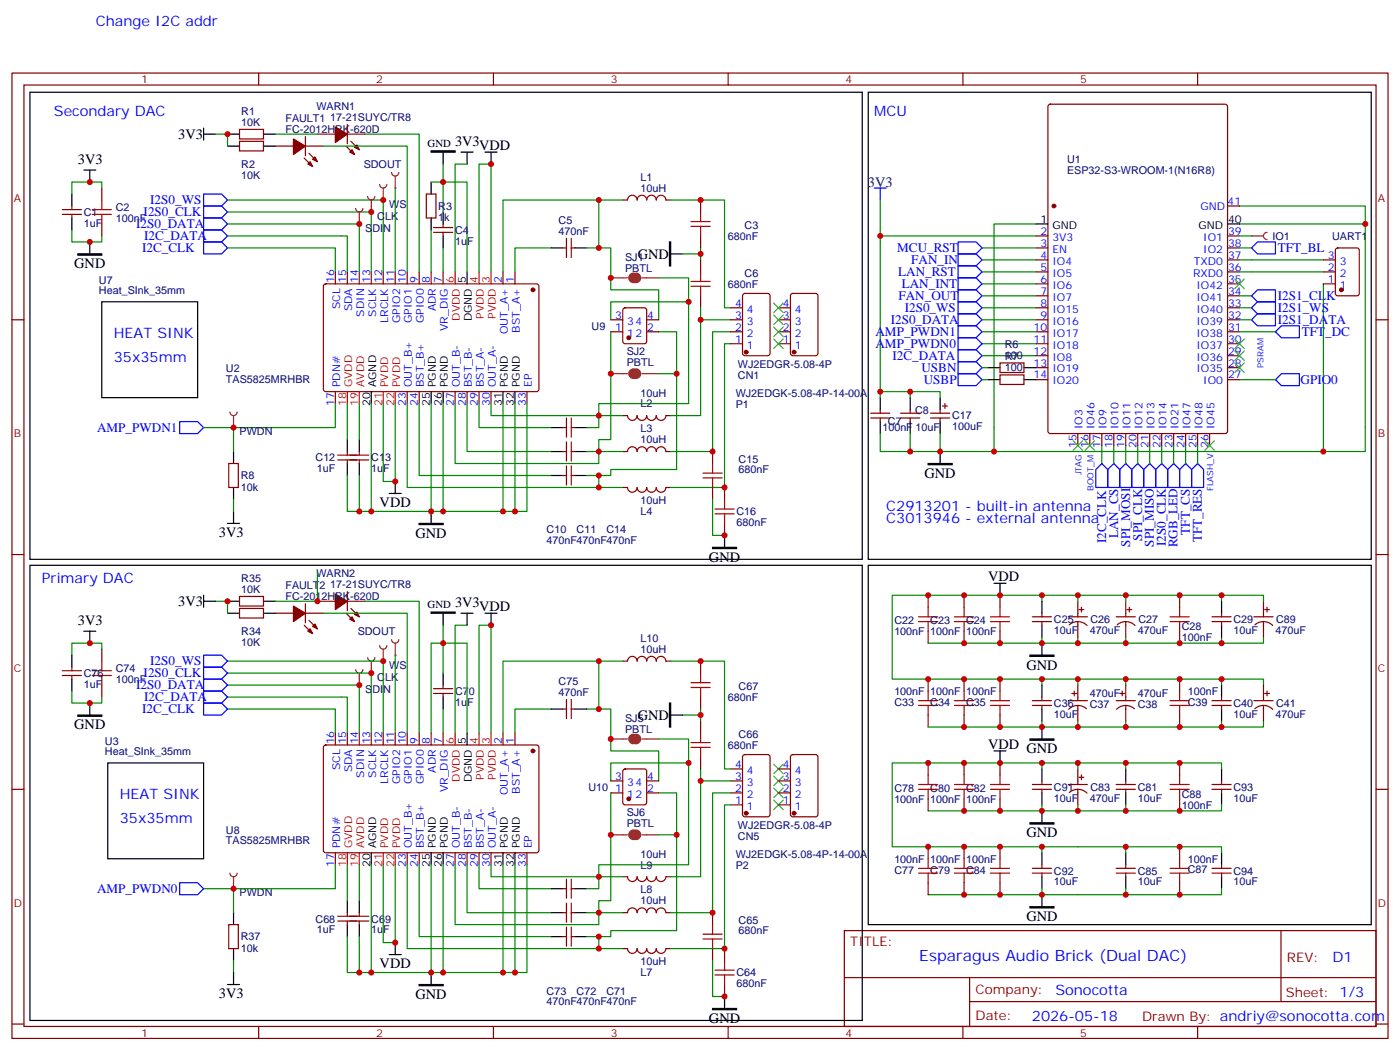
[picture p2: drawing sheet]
<svg xmlns="http://www.w3.org/2000/svg" width="412mm" height="310mm" viewBox="0 0 412 310" stroke-linecap="round" stroke-linejoin="round" font-family="sans-serif">
<defs><g id="words">
<text font-size="4.6" fill="#00f" x="270.8" y="283.1">Esparagus Audio Brick (Dual DAC)</text>
<g font-size="4.2" fill="#00f">
<text x="28.2" y="7.8">Change I2C addr</text>
<text x="15.9" y="34.2">Secondary DAC</text>
<text x="257.5" y="34.2">MCU</text>
<text x="33.5" y="99.5">HEAT SINK</text>
<text x="33.5" y="106.5">35x35mm</text>
<text x="261.1" y="150.6">C2913201 - built-in antenna</text>
<text x="261.1" y="154.2">C3013946 - external antenna</text>
<text x="12.3" y="171.8">Primary DAC</text>
<text x="35.3" y="235.3">HEAT SINK</text>
<text x="35.3" y="242.4">35x35mm</text>
<text x="392.5" y="283.4">D1</text>
<text x="310.9" y="292.9">Sonocotta</text>
<text x="304" y="300.7">2026-05-18</text>
</g>
<g font-size="4.2">
<text x="52.5" y="40.9">3V3</text>
<text x="134.1" y="43">3V3</text>
<text x="141.1" y="44.1">VDD</text>
<text x="22.9" y="48.3">3V3</text>
<text x="187.9" y="76.2">GND</text>
<text x="21.9" y="79">GND</text>
<text x="272.3" y="140.8">GND</text>
<text x="111.8" y="149.3">VDD</text>
<text x="64.5" y="158.1">3V3</text>
<text x="122.4" y="158.4">GND</text>
<text x="208.8" y="165.5">GND</text>
<text x="291" y="171.1">VDD</text>
<text x="52.5" y="178.5">3V3</text>
<text x="134.1" y="178.9">3V3</text>
<text x="141.1" y="179.9">VDD</text>
<text x="22.9" y="184.2">3V3</text>
<text x="302.3" y="197.2">GND</text>
<text x="21.9" y="214.8">GND</text>
<text x="187.9" y="212">GND</text>
<text x="291" y="220.5">VDD</text>
<text x="302.3" y="221.9">GND</text>
<text x="302.3" y="246.6">GND</text>
<text x="302.3" y="271.3">GND</text>
<text x="111.8" y="285.1">VDD</text>
<text x="64.5" y="293.9">3V3</text>
<text x="122.4" y="294.2">GND</text>
<text x="208.8" y="301.3">GND</text>
</g>
<text font-size="4.2" fill="#000080" x="255.7" y="55.1">3V3</text>
<g font-size="3.9" fill="#00f">
<text x="42.3" y="63.7">I2S0_CLK</text>
<text x="44.2" y="60.2">I2S0_WS</text>
<text x="40.1" y="67.2">I2S0_DATA</text>
<text x="42.5" y="70.7">I2C_DATA</text>
<text x="41.8" y="74.3">I2C_CLK</text>
<text x="264.3" y="74.3">MCU_RST</text>
<text x="268.4" y="77.8">FAN_IN</text>
<text x="376.4" y="74.3">TFT_BL</text>
<text x="264.6" y="81.3">LAN_RST</text>
<text x="264.7" y="88.4">FAN_OUT</text>
<text x="265.6" y="84.9">LAN_INT</text>
<text x="376.4" y="88.4">I2S1_CLK</text>
<text x="262.4" y="95.4">I2S0_DATA</text>
<text x="266.5" y="91.9">I2S0_WS</text>
<text x="376.4" y="95.4">I2S1_DATA</text>
<text x="376.4" y="91.9">I2S1_WS</text>
<text x="257.9" y="99">AMP_PWDN1</text>
<text x="383.5" y="99">TFT_DC</text>
<text x="257.9" y="102.5">AMP_PWDN0</text>
<text x="262.9" y="106">I2C_DATA</text>
<text x="271.4" y="109.7">USBN</text>
<text x="272.1" y="113.2">USBP</text>
<text x="383.1" y="113.1">GPIO0</text>
<text x="28.6" y="127.2">AMP_PWDN1</text>
<text x="325.8" y="159.9" transform="rotate(-90 325.8 159.9)">I2C_CLK</text>
<text x="329.4" y="158.5" transform="rotate(-90 329.4 158.5)">LAN_CS</text>
<text x="332.9" y="161" transform="rotate(-90 332.9 161)">SPI_MOSI</text>
<text x="336.4" y="159.2" transform="rotate(-90 336.4 159.2)">SPI_CLK</text>
<text x="339.9" y="161" transform="rotate(-90 339.9 161)">SPI_MISO</text>
<text x="343.5" y="160.8" transform="rotate(-90 343.5 160.8)">I2S0_CLK</text>
<text x="346.9" y="161.2" transform="rotate(-90 346.9 161.2)">RGB_LED</text>
<text x="350.5" y="157.5" transform="rotate(-90 350.5 157.5)">TFT_CS</text>
<text x="354" y="159.8" transform="rotate(-90 354 159.8)">TFT_RES</text>
<text x="44.2" y="196">I2S0_WS</text>
<text x="40.1" y="203.1">I2S0_DATA</text>
<text x="42.3" y="199.5">I2S0_CLK</text>
<text x="42.5" y="206.5">I2C_DATA</text>
<text x="41.8" y="210.1">I2C_CLK</text>
<text x="28.6" y="263">AMP_PWDN0</text>
</g>
<g font-size="3.9" fill="#800">
<text x="250.5" y="278.7">TITLE:</text>
<text x="379.1" y="283.4">REV:</text>
<text x="287.4" y="292.9">Company:</text>
<text x="378.7" y="293.5">Sheet: 1/3</text>
<text x="287.4" y="300.6">Date:</text>
<text x="336.4" y="300.7">Drawn By: andriy@sonocotta.com</text>
</g>
<g font-size="3.2" fill="#800">
<text x="41.6" y="24.5">1</text>
<text x="110.8" y="24.5">2</text>
<text x="179.9" y="24.5">3</text>
<text x="249.1" y="24.5">4</text>
<text x="318.2" y="24.5">5</text>
<text x="4.1" y="59.6">A</text>
<text x="405.9" y="59.6">A</text>
<text x="4.1" y="128.8">B</text>
<text x="405.9" y="128.8">B</text>
<text x="4.1" y="197.9">C</text>
<text x="405.9" y="197.9">C</text>
<text x="4.1" y="267.1">D</text>
<text x="405.9" y="267.1">D</text>
<text x="41.6" y="305.3">1</text>
<text x="110.8" y="305.3">2</text>
<text x="179.9" y="305.3">3</text>
<text x="249.1" y="305.3">4</text>
<text x="318.2" y="305.3">5</text>
</g>
<g font-size="3.2" fill="#000080">
<text x="71.1" y="33.9">R1</text>
<text x="84.1" y="36">FAULT1</text>
<text x="93.2" y="32.5">WARN1</text>
<text x="97.3" y="35.6">17-21SUYC/TR8</text>
<text x="71.1" y="37">10K</text>
<text x="84.1" y="39.2">FC-2012HRK-620D</text>
<text x="71.1" y="52.6">10K</text>
<text x="71.1" y="49.4">R2</text>
<text x="107.1" y="49.4">SDOUT</text>
<text x="188.7" y="53.3">L1</text>
<text x="314.3" y="51.3">ESP32-S3-WROOM-1(N16R8)</text>
<text x="314.3" y="48">U1</text>
<text x="188.7" y="56.4">10uH</text>
<text x="24.7" y="63.6">C1</text>
<text x="34.1" y="65.3">100nF</text>
<text x="34.1" y="62.1">C2</text>
<text x="111.1" y="64.7">CLK</text>
<text x="114.7" y="61.1">WS</text>
<text x="129.1" y="65">1k</text>
<text x="129.1" y="61.8">R3</text>
<text x="164.5" y="65.9">C5</text>
<text x="24.7" y="66.8">1uF</text>
<text x="107.6" y="68.2">SDIN</text>
<text x="134.1" y="68.9">C4</text>
<text x="164.5" y="69.1">470nF</text>
<text x="214.4" y="70.6">680nF</text>
<text x="219.3" y="67.4">C3</text>
<text x="374.8" y="70.7">IO1</text>
<text x="392.4" y="70.6">UART1</text>
<text x="134.1" y="72.1">1uF</text>
<text x="184.1" y="77">SJ1</text>
<text x="29.2" y="83.6">U7</text>
<text x="184.1" y="80.1">PBTL</text>
<text x="219.3" y="81.5">C6</text>
<text x="29.2" y="86.5">Heat_SInk_35mm</text>
<text x="214.4" y="84.7">680nF</text>
<text x="174.3" y="97.1">U9</text>
<text x="184.6" y="107.7">PBTL</text>
<text x="184.6" y="104.6">SJ2</text>
<text x="296" y="105.8">100</text>
<text x="296" y="102.6">R6</text>
<text x="296" y="106.1">R7</text>
<text x="66.6" y="112.9">TAS5825MRHBR</text>
<text x="66.6" y="109.7">U2</text>
<text x="217.4" y="108.4">WJ2EDGR-5.08-4P</text>
<text x="217.4" y="111.6">CN1</text>
<text x="296" y="109.4">100</text>
<text x="188.7" y="116.8">10uH</text>
<text x="216.7" y="116.9">WJ2EDGK-5.08-4P-14-00A</text>
<text x="188.7" y="120">L2</text>
<text x="216.7" y="120">P1</text>
<text x="261.6" y="125.3">C7</text>
<text x="269.5" y="121.8">C8</text>
<text x="280.5" y="123.5">C17</text>
<text x="70.6" y="128.2">PWDN</text>
<text x="188.7" y="130.5">10uH</text>
<text x="188.7" y="127.3">L3</text>
<text x="259.9" y="127.1">100nF</text>
<text x="269.6" y="127.1">10uF</text>
<text x="280.5" y="126.7">100uF</text>
<text x="93" y="135.9">C12</text>
<text x="109.4" y="135.9">C13</text>
<text x="217.6" y="136.2">C15</text>
<text x="70.9" y="141.2">R8</text>
<text x="93.3" y="139.1">1uF</text>
<text x="109.4" y="139.1">1uF</text>
<text x="217.6" y="139.4">680nF</text>
<text x="70.9" y="144.5">10k</text>
<text x="188.7" y="148.5">10uH</text>
<text x="188.7" y="151.7">L4</text>
<text x="217" y="155">680nF</text>
<text x="217" y="151.8">C16</text>
<text x="161" y="160.3">470nF470nF470nF</text>
<text x="161" y="157.1">C10</text>
<text x="169.8" y="157.1">C11</text>
<text x="178.7" y="157.1">C14</text>
<text x="71.1" y="171.5">R35</text>
<text x="84.1" y="173.6">FAULT2</text>
<text x="93.2" y="170">WARN2</text>
<text x="97.3" y="173.2">17-21SUYC/TR8</text>
<text x="71.1" y="174.6">10K</text>
<text x="84.1" y="176.7">FC-2012HRK-620D</text>
<text x="263.4" y="183.9">C22</text>
<text x="274" y="183.9">C23</text>
<text x="284.6" y="183.9">C24</text>
<text x="310.4" y="183.5">C25</text>
<text x="321.2" y="183.5">C26</text>
<text x="335.3" y="183.5">C27</text>
<text x="348.1" y="185.7">C28</text>
<text x="363.4" y="183.5">C29</text>
<text x="375.9" y="183.5">C89</text>
<text x="71.1" y="190.2">10K</text>
<text x="71.1" y="187">R34</text>
<text x="105.4" y="187">SDOUT</text>
<text x="188.7" y="189.1">L10</text>
<text x="263.4" y="187.1">100nF</text>
<text x="274" y="187.1">100nF</text>
<text x="284.6" y="187.1">100nF</text>
<text x="310.4" y="186.7">10uF</text>
<text x="321" y="186.7">470uF</text>
<text x="335.1" y="186.7">470uF</text>
<text x="348.1" y="188.9">100nF</text>
<text x="363.4" y="186.7">10uF</text>
<text x="375.7" y="186.7">470uF</text>
<text x="34.1" y="198">C74</text>
<text x="114.7" y="197">WS</text>
<text x="188.7" y="192.3">10uH</text>
<text x="24.7" y="202.6">1uF</text>
<text x="24.7" y="199.4">C76</text>
<text x="34.1" y="201.2">100nF</text>
<text x="111.1" y="200.5">CLK</text>
<text x="164.5" y="201.8">C75</text>
<text x="217.6" y="203.3">C67</text>
<text x="107.6" y="204">SDIN</text>
<text x="134.1" y="207.9">1uF</text>
<text x="134.1" y="204.7">C70</text>
<text x="164.5" y="205">470nF</text>
<text x="214.4" y="206.4">680nF</text>
<text x="263.4" y="204.8">100nF</text>
<text x="263.4" y="208">C33</text>
<text x="274" y="204.8">100nF</text>
<text x="274" y="208">C34</text>
<text x="284.6" y="204.8">100nF</text>
<text x="284.6" y="208">C35</text>
<text x="310.4" y="208.2">C36</text>
<text x="321" y="205.2">470uF</text>
<text x="321" y="208.4">C37</text>
<text x="335.1" y="205.2">470uF</text>
<text x="335.1" y="208.4">C38</text>
<text x="349.9" y="204.7">100nF</text>
<text x="349.9" y="207.9">C39</text>
<text x="363.4" y="208.2">C40</text>
<text x="375.9" y="208.2">C41</text>
<text x="184.1" y="215.9">PBTL</text>
<text x="184.1" y="212.8">SJ5</text>
<text x="310.4" y="211.4">10uF</text>
<text x="363.4" y="211.4">10uF</text>
<text x="375.7" y="211.4">470uF</text>
<text x="30.9" y="219.4">U3</text>
<text x="214.4" y="220.5">680nF</text>
<text x="217.6" y="217.4">C66</text>
<text x="30.9" y="222.3">Heat_SInk_35mm</text>
<text x="173.4" y="232.9">U10</text>
<text x="263.4" y="233.3">C78</text>
<text x="274" y="233.3">C80</text>
<text x="284.6" y="233.3">C82</text>
<text x="310.4" y="232.9">C91</text>
<text x="321.2" y="232.9">C83</text>
<text x="335.1" y="232.9">C81</text>
<text x="363.4" y="232.9">C93</text>
<text x="263.4" y="236.5">100nF</text>
<text x="274" y="236.5">100nF</text>
<text x="284.6" y="236.5">100nF</text>
<text x="310.4" y="236.1">10uF</text>
<text x="321" y="236.1">470uF</text>
<text x="335.1" y="236.1">10uF</text>
<text x="348.1" y="238.2">100nF</text>
<text x="348.1" y="235">C88</text>
<text x="363.4" y="236.1">10uF</text>
<text x="66.6" y="245.5">U8</text>
<text x="184.6" y="243.5">PBTL</text>
<text x="184.6" y="240.4">SJ6</text>
<text x="217.4" y="244.2">WJ2EDGR-5.08-4P</text>
<text x="66.6" y="248.7">TAS5825MRHBR</text>
<text x="217.4" y="247.4">CN5</text>
<text x="188.7" y="252.6">10uH</text>
<text x="188.7" y="255.8">L9</text>
<text x="216.7" y="252.7">WJ2EDGK-5.08-4P-14-00A</text>
<text x="216.7" y="255.9">P2</text>
<text x="263.4" y="254.2">100nF</text>
<text x="263.4" y="257.4">C77</text>
<text x="274" y="254.2">100nF</text>
<text x="274" y="257.4">C79</text>
<text x="284.6" y="254.2">100nF</text>
<text x="284.6" y="257.4">C84</text>
<text x="310.4" y="257.6">C92</text>
<text x="335.1" y="257.6">C85</text>
<text x="349.9" y="254.1">100nF</text>
<text x="349.9" y="257.3">C87</text>
<text x="363.4" y="257.6">C94</text>
<text x="70.6" y="264">PWDN</text>
<text x="188.7" y="263.2">L8</text>
<text x="310.4" y="260.8">10uF</text>
<text x="335.1" y="260.8">10uF</text>
<text x="363.4" y="260.8">10uF</text>
<text x="188.7" y="266.3">10uH</text>
<text x="93" y="271.7">C68</text>
<text x="93.3" y="274.9">1uF</text>
<text x="109.4" y="274.9">1uF</text>
<text x="109.4" y="271.7">C69</text>
<text x="217.6" y="275.2">680nF</text>
<text x="217.6" y="272">C65</text>
<text x="70.9" y="280.3">10k</text>
<text x="70.9" y="277">R37</text>
<text x="188.7" y="284.3">10uH</text>
<text x="188.7" y="287.5">L7</text>
<text x="217" y="287.6">C64</text>
<text x="161" y="292.9">C73</text>
<text x="169.8" y="292.9">C72</text>
<text x="178.7" y="292.9">C71</text>
<text x="217" y="290.8">680nF</text>
<text x="161" y="296.1">470nF470nF470nF</text>
</g>
<g font-size="3.2">
<text x="125.9" y="43.3">GND</text>
<text x="306.5" y="65.6">1</text>
<text x="361.8" y="65.6">40</text>
<text x="310" y="67.4">GND</text>
<text x="353" y="67.4">GND</text>
<text x="137.2" y="83.4" transform="rotate(-90 137.2 83.4)">5</text>
<text x="139" y="94.6" transform="rotate(-90 139 94.6)">DGND</text>
<text x="109" y="119.6" transform="rotate(-90 109 119.6)">20</text>
<text x="110.8" y="114.1" transform="rotate(-90 110.8 114.1)">AGND</text>
<text x="126.6" y="119.6" transform="rotate(-90 126.6 119.6)">25</text>
<text x="128.4" y="114.1" transform="rotate(-90 128.4 114.1)">PGND</text>
<text x="130.2" y="119.6" transform="rotate(-90 130.2 119.6)">26</text>
<text x="131.9" y="114.1" transform="rotate(-90 131.9 114.1)">PGND</text>
<text x="147.8" y="119.6" transform="rotate(-90 147.8 119.6)">31</text>
<text x="149.6" y="114.1" transform="rotate(-90 149.6 114.1)">PGND</text>
<text x="151.3" y="119.6" transform="rotate(-90 151.3 119.6)">32</text>
<text x="153.1" y="114.1" transform="rotate(-90 153.1 114.1)">PGND</text>
<text x="125.9" y="179.1">GND</text>
<text x="137.2" y="219.3" transform="rotate(-90 137.2 219.3)">5</text>
<text x="139" y="230.5" transform="rotate(-90 139 230.5)">DGND</text>
<text x="110.8" y="249.9" transform="rotate(-90 110.8 249.9)">AGND</text>
<text x="128.4" y="249.9" transform="rotate(-90 128.4 249.9)">PGND</text>
<text x="131.9" y="249.9" transform="rotate(-90 131.9 249.9)">PGND</text>
<text x="149.6" y="249.9" transform="rotate(-90 149.6 249.9)">PGND</text>
<text x="153.1" y="249.9" transform="rotate(-90 153.1 249.9)">PGND</text>
<text x="109" y="255.4" transform="rotate(-90 109 255.4)">20</text>
<text x="126.6" y="255.4" transform="rotate(-90 126.6 255.4)">25</text>
<text x="130.2" y="255.4" transform="rotate(-90 130.2 255.4)">26</text>
<text x="147.8" y="255.4" transform="rotate(-90 147.8 255.4)">31</text>
<text x="151.3" y="255.4" transform="rotate(-90 151.3 255.4)">32</text>
</g>
<g font-size="3.2" fill="#00f">
<text x="353.6" y="61.7">GND</text>
<text x="361.6" y="60.3">41</text>
<text x="306.5" y="69.1">2</text>
<text x="310" y="70.9">3V3</text>
<text x="354.4" y="70.9">IO1</text>
<text x="361.8" y="69.1">39</text>
<text x="306.5" y="72.7">3</text>
<text x="306.5" y="76.2">4</text>
<text x="310" y="74.4">EN</text>
<text x="310" y="78">IO4</text>
<text x="351.7" y="78">TXD0</text>
<text x="354.4" y="74.4">IO2</text>
<text x="361.8" y="76.2">37</text>
<text x="361.8" y="72.7">38</text>
<text x="391.2" y="76.2">3</text>
<text x="394.7" y="78">3</text>
<text x="98.4" y="83.4" transform="rotate(-90 98.4 83.4)">16</text>
<text x="102" y="83.4" transform="rotate(-90 102 83.4)">15</text>
<text x="105.5" y="83.4" transform="rotate(-90 105.5 83.4)">14</text>
<text x="109" y="83.4" transform="rotate(-90 109 83.4)">13</text>
<text x="112.5" y="83.4" transform="rotate(-90 112.5 83.4)">12</text>
<text x="116.1" y="83.4" transform="rotate(-90 116.1 83.4)">11</text>
<text x="119.6" y="83.4" transform="rotate(-90 119.6 83.4)">10</text>
<text x="123.1" y="83.4" transform="rotate(-90 123.1 83.4)">9</text>
<text x="126.6" y="83.4" transform="rotate(-90 126.6 83.4)">8</text>
<text x="130.2" y="83.4" transform="rotate(-90 130.2 83.4)">7</text>
<text x="147.8" y="83.4" transform="rotate(-90 147.8 83.4)">2</text>
<text x="151.3" y="83.4" transform="rotate(-90 151.3 83.4)">1</text>
<text x="306.5" y="79.7">5</text>
<text x="306.5" y="83.3">6</text>
<text x="310" y="81.5">IO5</text>
<text x="351.4" y="81.5">RXD0</text>
<text x="361.8" y="83.3">35</text>
<text x="361.8" y="79.7">36</text>
<text x="391.2" y="83.3">1</text>
<text x="391.2" y="79.7">2</text>
<text x="394.7" y="81.5">2</text>
<text x="306.5" y="86.8">7</text>
<text x="310" y="85">IO6</text>
<text x="310" y="88.5">IO7</text>
<text x="352.4" y="88.5">IO41</text>
<text x="352.4" y="85">IO42</text>
<text x="361.8" y="86.8">34</text>
<text x="394.7" y="85">1</text>
<text x="100.2" y="91.1" transform="rotate(-90 100.2 91.1)">SCL</text>
<text x="103.7" y="91.7" transform="rotate(-90 103.7 91.7)">SDA</text>
<text x="107.2" y="93.2" transform="rotate(-90 107.2 93.2)">SDIN</text>
<text x="110.8" y="93.3" transform="rotate(-90 110.8 93.3)">SCLK</text>
<text x="114.3" y="95.1" transform="rotate(-90 114.3 95.1)">LRCLK</text>
<text x="117.8" y="95.1" transform="rotate(-90 117.8 95.1)">GPIO2</text>
<text x="121.4" y="95.1" transform="rotate(-90 121.4 95.1)">GPIO1</text>
<text x="124.9" y="95.1" transform="rotate(-90 124.9 95.1)">GPIO0</text>
<text x="128.4" y="91.7" transform="rotate(-90 128.4 91.7)">ADR</text>
<text x="181.3" y="93.8">3</text>
<text x="184.7" y="95.6">34</text>
<text x="190.7" y="93.8">4</text>
<text x="216.5" y="93.8">3</text>
<text x="216.5" y="90.3">4</text>
<text x="220" y="95.6">3</text>
<text x="220" y="92.1">4</text>
<text x="230.6" y="93.8">3</text>
<text x="230.6" y="90.3">4</text>
<text x="234.1" y="95.6">3</text>
<text x="234.1" y="92.1">4</text>
<text x="306.5" y="90.3">8</text>
<text x="306.5" y="93.8">9</text>
<text x="310" y="92.1">IO15</text>
<text x="310" y="95.6">IO16</text>
<text x="352.4" y="95.6">IO39</text>
<text x="352.4" y="92.1">IO40</text>
<text x="361.8" y="93.8">32</text>
<text x="361.8" y="90.3">33</text>
<text x="131.9" y="97.5" transform="rotate(-90 131.9 97.5)">VR_DIG</text>
<text x="149.6" y="98.5" transform="rotate(-90 149.6 98.5)">OUT_A+</text>
<text x="153.1" y="98" transform="rotate(-90 153.1 98)">BST_A+</text>
<text x="181.3" y="97.4">1</text>
<text x="184.7" y="99.1">12</text>
<text x="190.7" y="97.4">2</text>
<text x="216.5" y="100.9">1</text>
<text x="216.5" y="97.4">2</text>
<text x="220" y="99.1">2</text>
<text x="230.6" y="100.9">1</text>
<text x="230.6" y="97.4">2</text>
<text x="234.1" y="99.1">2</text>
<text x="304.5" y="97.4">10</text>
<text x="304.5" y="100.9">11</text>
<text x="310" y="99.1">IO17</text>
<text x="352.4" y="99.1">IO38</text>
<text x="361.8" y="100.9">30</text>
<text x="361.8" y="97.4">31</text>
<text x="220" y="102.7">1</text>
<text x="234.1" y="102.7">1</text>
<text x="304.5" y="104.4">12</text>
<text x="304.5" y="108">13</text>
<text x="310" y="102.7">IO18</text>
<text x="310" y="106.2">IO8</text>
<text x="352.4" y="106.2">IO36</text>
<text x="352.4" y="102.7">IO37</text>
<text x="361.8" y="108">28</text>
<text x="361.8" y="104.4">29</text>
<text x="304.5" y="111.5">14</text>
<text x="310" y="109.7">IO19</text>
<text x="310" y="113.2">IO20</text>
<text x="352.4" y="109.7">IO35</text>
<text x="354.4" y="113.2">IO0</text>
<text x="361.8" y="111.5">27</text>
<text x="98.4" y="119.6" transform="rotate(-90 98.4 119.6)">17</text>
<text x="100.2" y="114.1" transform="rotate(-90 100.2 114.1)">PDN#</text>
<text x="119.6" y="119.6" transform="rotate(-90 119.6 119.6)">23</text>
<text x="121.4" y="114.1" transform="rotate(-90 121.4 114.1)">OUT_B+</text>
<text x="123.1" y="119.6" transform="rotate(-90 123.1 119.6)">24</text>
<text x="124.9" y="114.1" transform="rotate(-90 124.9 114.1)">BST_B+</text>
<text x="133.7" y="119.6" transform="rotate(-90 133.7 119.6)">27</text>
<text x="135.5" y="114.1" transform="rotate(-90 135.5 114.1)">OUT_B-</text>
<text x="137.2" y="119.6" transform="rotate(-90 137.2 119.6)">28</text>
<text x="139" y="114.1" transform="rotate(-90 139 114.1)">BST_B-</text>
<text x="140.8" y="119.6" transform="rotate(-90 140.8 119.6)">29</text>
<text x="142.5" y="114.1" transform="rotate(-90 142.5 114.1)">BST_A-</text>
<text x="144.3" y="119.6" transform="rotate(-90 144.3 119.6)">30</text>
<text x="146" y="114.1" transform="rotate(-90 146 114.1)">OUT_A-</text>
<text x="154.9" y="119.6" transform="rotate(-90 154.9 119.6)">33</text>
<text x="156.6" y="114.1" transform="rotate(-90 156.6 114.1)">EP</text>
<text x="317.1" y="131.9" transform="rotate(-90 317.1 131.9)">15</text>
<text x="318.9" y="126.4" transform="rotate(-90 318.9 126.4)">IO3</text>
<text x="320.7" y="131.9" transform="rotate(-90 320.7 131.9)">16</text>
<text x="322.4" y="126.4" transform="rotate(-90 322.4 126.4)">IO46</text>
<text x="324.2" y="131.9" transform="rotate(-90 324.2 131.9)">17</text>
<text x="326" y="126.4" transform="rotate(-90 326 126.4)">IO9</text>
<text x="327.7" y="131.9" transform="rotate(-90 327.7 131.9)">18</text>
<text x="329.5" y="126.4" transform="rotate(-90 329.5 126.4)">IO10</text>
<text x="331.3" y="131.9" transform="rotate(-90 331.3 131.9)">19</text>
<text x="333" y="126.4" transform="rotate(-90 333 126.4)">IO11</text>
<text x="334.8" y="131.9" transform="rotate(-90 334.8 131.9)">20</text>
<text x="336.5" y="126.4" transform="rotate(-90 336.5 126.4)">IO12</text>
<text x="338.3" y="131.9" transform="rotate(-90 338.3 131.9)">21</text>
<text x="340.1" y="126.4" transform="rotate(-90 340.1 126.4)">IO13</text>
<text x="341.8" y="131.9" transform="rotate(-90 341.8 131.9)">22</text>
<text x="343.6" y="126.4" transform="rotate(-90 343.6 126.4)">IO14</text>
<text x="345.4" y="131.9" transform="rotate(-90 345.4 131.9)">23</text>
<text x="347.1" y="126.4" transform="rotate(-90 347.1 126.4)">IO21</text>
<text x="348.9" y="131.9" transform="rotate(-90 348.9 131.9)">24</text>
<text x="350.7" y="126.4" transform="rotate(-90 350.7 126.4)">IO47</text>
<text x="352.4" y="131.9" transform="rotate(-90 352.4 131.9)">25</text>
<text x="354.2" y="126.4" transform="rotate(-90 354.2 126.4)">IO48</text>
<text x="356" y="131.9" transform="rotate(-90 356 131.9)">26</text>
<text x="357.7" y="126.4" transform="rotate(-90 357.7 126.4)">IO45</text>
<text x="98.4" y="219.3" transform="rotate(-90 98.4 219.3)">16</text>
<text x="102" y="219.3" transform="rotate(-90 102 219.3)">15</text>
<text x="105.5" y="219.3" transform="rotate(-90 105.5 219.3)">14</text>
<text x="109" y="219.3" transform="rotate(-90 109 219.3)">13</text>
<text x="112.5" y="219.3" transform="rotate(-90 112.5 219.3)">12</text>
<text x="116.1" y="219.3" transform="rotate(-90 116.1 219.3)">11</text>
<text x="119.6" y="219.3" transform="rotate(-90 119.6 219.3)">10</text>
<text x="123.1" y="219.3" transform="rotate(-90 123.1 219.3)">9</text>
<text x="126.6" y="219.3" transform="rotate(-90 126.6 219.3)">8</text>
<text x="130.2" y="219.3" transform="rotate(-90 130.2 219.3)">7</text>
<text x="147.8" y="219.3" transform="rotate(-90 147.8 219.3)">2</text>
<text x="151.3" y="219.3" transform="rotate(-90 151.3 219.3)">1</text>
<text x="100.2" y="226.9" transform="rotate(-90 100.2 226.9)">SCL</text>
<text x="103.7" y="227.5" transform="rotate(-90 103.7 227.5)">SDA</text>
<text x="128.4" y="227.6" transform="rotate(-90 128.4 227.6)">ADR</text>
<text x="216.5" y="226.1">4</text>
<text x="220" y="227.9">4</text>
<text x="230.6" y="226.1">4</text>
<text x="234.1" y="227.9">4</text>
<text x="107.2" y="229.1" transform="rotate(-90 107.2 229.1)">SDIN</text>
<text x="110.8" y="229.1" transform="rotate(-90 110.8 229.1)">SCLK</text>
<text x="114.3" y="230.9" transform="rotate(-90 114.3 230.9)">LRCLK</text>
<text x="117.8" y="231" transform="rotate(-90 117.8 231)">GPIO2</text>
<text x="121.4" y="231" transform="rotate(-90 121.4 231)">GPIO1</text>
<text x="124.9" y="231" transform="rotate(-90 124.9 231)">GPIO0</text>
<text x="131.9" y="233.4" transform="rotate(-90 131.9 233.4)">VR_DIG</text>
<text x="153.1" y="233.8" transform="rotate(-90 153.1 233.8)">BST_A+</text>
<text x="181.3" y="233.2">1</text>
<text x="181.3" y="229.7">3</text>
<text x="184.7" y="231.4">34</text>
<text x="190.7" y="229.7">4</text>
<text x="190.7" y="233.2">2</text>
<text x="216.5" y="233.2">2</text>
<text x="216.5" y="229.7">3</text>
<text x="220" y="231.4">3</text>
<text x="230.6" y="233.2">2</text>
<text x="230.6" y="229.7">3</text>
<text x="234.1" y="231.4">3</text>
<text x="149.6" y="234.3" transform="rotate(-90 149.6 234.3)">OUT_A+</text>
<text x="184.7" y="234.9">12</text>
<text x="216.5" y="236.7">1</text>
<text x="220" y="238.5">1</text>
<text x="220" y="234.9">2</text>
<text x="230.6" y="236.7">1</text>
<text x="234.1" y="238.5">1</text>
<text x="234.1" y="234.9">2</text>
<text x="100.2" y="249.9" transform="rotate(-90 100.2 249.9)">PDN#</text>
<text x="121.4" y="249.9" transform="rotate(-90 121.4 249.9)">OUT_B+</text>
<text x="124.9" y="249.9" transform="rotate(-90 124.9 249.9)">BST_B+</text>
<text x="135.5" y="249.9" transform="rotate(-90 135.5 249.9)">OUT_B-</text>
<text x="139" y="249.9" transform="rotate(-90 139 249.9)">BST_B-</text>
<text x="142.5" y="249.9" transform="rotate(-90 142.5 249.9)">BST_A-</text>
<text x="146" y="249.9" transform="rotate(-90 146 249.9)">OUT_A-</text>
<text x="156.6" y="249.9" transform="rotate(-90 156.6 249.9)">EP</text>
<text x="98.4" y="255.4" transform="rotate(-90 98.4 255.4)">17</text>
<text x="119.6" y="255.4" transform="rotate(-90 119.6 255.4)">23</text>
<text x="123.1" y="255.4" transform="rotate(-90 123.1 255.4)">24</text>
<text x="133.7" y="255.4" transform="rotate(-90 133.7 255.4)">27</text>
<text x="137.2" y="255.4" transform="rotate(-90 137.2 255.4)">28</text>
<text x="140.8" y="255.4" transform="rotate(-90 140.8 255.4)">29</text>
<text x="144.3" y="255.4" transform="rotate(-90 144.3 255.4)">30</text>
<text x="154.9" y="255.4" transform="rotate(-90 154.9 255.4)">33</text>
</g>
<g font-size="3.2" fill="#f00">
<text x="133.7" y="83.4" transform="rotate(-90 133.7 83.4)">6</text>
<text x="140.8" y="83.4" transform="rotate(-90 140.8 83.4)">4</text>
<text x="144.3" y="83.4" transform="rotate(-90 144.3 83.4)">3</text>
<text x="135.5" y="94.4" transform="rotate(-90 135.5 94.4)">DVDD</text>
<text x="142.5" y="93.9" transform="rotate(-90 142.5 93.9)">PVDD</text>
<text x="146" y="93.9" transform="rotate(-90 146 93.9)">PVDD</text>
<text x="102" y="119.6" transform="rotate(-90 102 119.6)">18</text>
<text x="103.7" y="114.1" transform="rotate(-90 103.7 114.1)">GVDD</text>
<text x="105.5" y="119.6" transform="rotate(-90 105.5 119.6)">19</text>
<text x="107.2" y="114.1" transform="rotate(-90 107.2 114.1)">AVDD</text>
<text x="112.5" y="119.6" transform="rotate(-90 112.5 119.6)">21</text>
<text x="114.3" y="114.1" transform="rotate(-90 114.3 114.1)">PVDD</text>
<text x="116.1" y="119.6" transform="rotate(-90 116.1 119.6)">22</text>
<text x="117.8" y="114.1" transform="rotate(-90 117.8 114.1)">PVDD</text>
<text x="133.7" y="219.3" transform="rotate(-90 133.7 219.3)">6</text>
<text x="140.8" y="219.3" transform="rotate(-90 140.8 219.3)">4</text>
<text x="144.3" y="219.3" transform="rotate(-90 144.3 219.3)">3</text>
<text x="135.5" y="230.2" transform="rotate(-90 135.5 230.2)">DVDD</text>
<text x="142.5" y="229.7" transform="rotate(-90 142.5 229.7)">PVDD</text>
<text x="146" y="229.7" transform="rotate(-90 146 229.7)">PVDD</text>
<text x="103.7" y="249.9" transform="rotate(-90 103.7 249.9)">GVDD</text>
<text x="107.2" y="249.9" transform="rotate(-90 107.2 249.9)">AVDD</text>
<text x="114.3" y="249.9" transform="rotate(-90 114.3 249.9)">PVDD</text>
<text x="117.8" y="249.9" transform="rotate(-90 117.8 249.9)">PVDD</text>
<text x="102" y="255.4" transform="rotate(-90 102 255.4)">18</text>
<text x="105.5" y="255.4" transform="rotate(-90 105.5 255.4)">19</text>
<text x="112.5" y="255.4" transform="rotate(-90 112.5 255.4)">21</text>
<text x="116.1" y="255.4" transform="rotate(-90 116.1 255.4)">22</text>
</g>
<g font-size="2.5" fill="#00f">
<text x="372.2" y="108.3" transform="rotate(-90 372.2 108.3)">PSRAM</text>
<text x="318.6" y="140.1" transform="rotate(-90 318.6 140.1)">JTAG</text>
<text x="322.1" y="144.6" transform="rotate(-90 322.1 144.6)">BOOT_M</text>
<text x="357.4" y="144.6" transform="rotate(-90 357.4 144.6)">FLASH_V</text>
</g>
</g></defs>
<g fill="none" stroke="#870000" stroke-width=".35">
<path d="M3.5 21.5h405.4v284.4h-405.4zM7.1 25h398.2v277.3h-398.2zM76.2 21.5v3.5M145.3 21.5v3.5M214.5 21.5v3.5M283.6 21.5v3.5M352.8 21.5v3.5M30 55.4v3.5M183.4 58.9h1.5a1.41 1.41 0 0 1 1.4-1.4 1.41 1.41 0 0 1 1.4 1.4 1.41 1.41 0 0 1 1.4-1.4 1.41 1.41 0 0 1 1.4 1.4 1.41 1.41 0 0 1 1.4-1.4 1.41 1.41 0 0 1 1.4 1.4 1.41 1.41 0 0 1 1.4-1.4 1.41 1.41 0 0 1 1.4 1.4h1.5M206.4 58.9v3.5M18.3 63.1h5.7M18.3 61.7h5.7"/>
<path d="M21.2 60.7v1M21.2 63.1v1.1M30 66v3.5M127.7 68.4h5.6M127.7 67h5.6M130.5 66v1M130.5 68.4v1.1M165.8 73h1.1M166.9 70.2v5.6M168.3 70.2v5.6M168.3 73h1M206.4 69.5v3.5"/>
<path d="M206.4 76.6v3.5M3.5 94.2h3.6M95.5 83.8l.5-.2 62.3 .1 .4 .6v30.6l-.7 .5-62.3-.1-.5-.6v-30.4zM98.8 80.1v3.5M102.3 80.1v3.5M105.8 80.1v3.5M109.4 80.1v3.5M112.9 80.1v3.5M116.4 80.1v3.5M119.9 80.1v3.5M123.5 80.1v3.5M127 80.1v3.5"/>
<path d="M130.5 80.1v3.5M148.2 80.1v3.5M151.7 80.1v3.5M206.4 87.1v3.6M405.3 94.2h3.6M98.8 115.4v3.5M119.9 115.4v3.5M123.5 115.4v3.5M134.1 115.4v3.5M137.6 115.4v3.5M141.1 115.4v3.5M144.6 115.4v3.5"/>
<path d="M155.2 115.4v3.5M67.4 136.5h2.8v7.1h-2.8zM99.5 135.5h9.2M99.5 134.1h9.2M102.3 133v1.1M102.3 135.5v1M105.8 133v1.1M105.8 135.5v1M165.8 125.9h1.1M165.8 133h1.1M166.9 123.1v5.7M166.9 130.2v5.6"/>
<path d="M166.9 137.2v5.7M168.3 123.1v5.7M168.3 130.2v5.6M168.3 137.2v5.7M168.3 125.9h1M168.3 133h1M183.4 122.4h1.5a1.41 1.41 0 0 0 1.4 1.4 1.41 1.41 0 0 0 1.4-1.4 1.41 1.41 0 0 0 1.4 1.4 1.41 1.41 0 0 0 1.4-1.4 1.41 1.41 0 0 0 1.4 1.4 1.41 1.41 0 0 0 1.4-1.4 1.41 1.41 0 0 0 1.4 1.4 1.41 1.41 0 0 0 1.4-1.4h1.5M183.4 133h1.5a1.41 1.41 0 0 1 1.4-1.4 1.41 1.41 0 0 1 1.4 1.4 1.41 1.41 0 0 1 1.4-1.4 1.41 1.41 0 0 1 1.4 1.4 1.41 1.41 0 0 1 1.4-1.4 1.41 1.41 0 0 1 1.4 1.4 1.41 1.41 0 0 1 1.4-1.4 1.41 1.41 0 0 1 1.4 1.4h1.5M209.9 133v3.5M256.5 123.1h5.6M256.5 121.7h5.6M259.3 120.7v1"/>
<path d="M259.3 123.1v1.1M265.3 123.1h5.6M265.3 121.7h5.6M268.1 120.7v1M268.1 123.1v1.1M165.8 140.1h1.1M168.3 140.1h1M183.4 143.6h1.5a1.41 1.41 0 0 0 1.4 1.4 1.41 1.41 0 0 0 1.4-1.4 1.41 1.41 0 0 0 1.4 1.4 1.41 1.41 0 0 0 1.4-1.4 1.41 1.41 0 0 0 1.4 1.4 1.41 1.41 0 0 0 1.4-1.4 1.41 1.41 0 0 0 1.4 1.4 1.41 1.41 0 0 0 1.4-1.4h1.5M209.9 143.6v3.5M213.4 143.6v3.5M213.4 154.2v3.5M3.5 163.3h3.6"/>
<path d="M405.3 163.3h3.6M3.5 232.5h3.6M405.3 232.5h3.6M248.7 274.1h156.6v28.2h-156.6zM377.3 274.1v20.9M248.7 288h156.5M285.6 295h119.6M285.6 288v14.1M3.5 301.6h3.6M76.2 302.3v3.6M145.3 302.3v3.6M214.5 302.3v3.6"/>
<path d="M283.6 302.3v3.6M352.8 302.3v3.6M405.3 301.6h3.6"/>
</g>
<g fill="none" stroke="#000" stroke-width=".35">
<path d="M8.8 27.2h245.2v137.5h-245.2zM255.8 27.2h148.1v137.5h-148.1zM21.2 57.2v3.5M24.7 50.1h3.5M26.5 50.1v3.5M130.5 44.8v3.5M135.8 44.8h3.5M137.6 44.8v3.5M142.9 44.8h3.5M144.6 44.8v3.5M21.2 64.2v3.5M26.5 71.3v3.5"/>
<path d="M130.5 62.4v3.6M130.5 69.5v3.5M162.3 73h3.5M169.3 73h3.6M197.6 74.8h3.5M137.6 80.1v3.5M109.4 115.4v3.5M127 115.4v3.5M130.5 115.4v3.5M148.2 115.4v3.5M151.7 115.4v3.5M259.3 117.1v3.6"/>
<path d="M268.1 117.1v3.6M68.8 133v3.5M102.3 129.5v3.5M102.3 136.5v3.6M105.8 129.5v3.5M105.8 136.5v3.6M162.3 125.9h3.5M162.3 133h3.5M169.3 125.9h3.6M169.3 133h3.6M259.3 124.2v3.5M268.1 124.2v3.5"/>
<path d="M276.9 133v3.5M67 154.2h3.6M68.8 143.6v3.5M68.8 150.6v3.6M114.7 145.3h3.5M116.4 141.8v3.5M127 150.6v3.6M162.3 140.1h3.5M169.3 140.1h3.6M213.4 157.7v3.5M31.7 224.7h28.3v28.2h-28.3z"/>
</g>
<path d="M60 57.2h5.3l1.7 1.7-1.7 1.8h-5.3zM257.5 55.4h3.6M259.3 55.4v3.5M60 60.7h5.3l1.7 1.7-1.7 1.8h-5.3zM60 64.2h5.3l1.7 1.8-1.7 1.7h-5.3zM60 67.7h5.3l1.7 1.8-1.7 1.8h-5.3zM60 71.3h5.3l1.7 1.7-1.7 1.8h-5.3zM52.9 124.2h5.3l1.8 1.7-1.8 1.8h-5.3z" fill="none" stroke="#00f" stroke-width=".35"/>
<g fill="none" stroke="#008700" stroke-width=".35">
<path d="M30 55.4v-1.8h-8.8v3.6M67 58.9h45.9v21.2M130.5 53.6h7.1v26.5M130.5 48.3v14.1M137.6 48.3h-3.5v31.8M176.4 58.9h7M197.6 58.9h15.8v31.8h1.8M259.3 58.9v58.2M21.2 67.7v3.6h8.8v-1.8M67 66h38.8v14.1M67 62.4h42.4v17.7M67 73h31.8v7.1"/>
<path d="M130.5 73v7.1M162.3 73h-10.6v7.1M172.9 73h3.5v-14.1h-28.2v21.2M176.4 73h3.5v12.4h14.1v8.8M201.1 74.8h5.3v1.8M206.4 73v1.8M141.1 80.1v-31.8h3.5v31.8M179.9 97.7v31.8h-3.5v3.5h7M194 97.7h5.3v40.6h-19.4v1.8h-3.5M194 81.8h8.8v37.1h-26.4v3.5h7M206.4 90.7v3.5M215.2 97.7h-5.3v35.3h-12.3"/>
<path d="M215.2 94.2h-8.8v28.2h-8.8M98.8 118.9v7h-38.8M102.3 118.9v10.6M105.8 118.9v10.6M109.4 118.9v31.7h17.6M112.9 118.9v22.9h3.5v-22.9M119.9 118.9v24.7h56.5v-3.5h-3.5M123.5 118.9v21.2h38.8M127 118.9v31.7h28.2v-31.7M130.5 118.9v31.7M134.1 118.9v17.6h42.3v-3.5h-3.5M137.6 118.9v14.1h24.7"/>
<path d="M141.1 118.9v7h21.2M144.6 118.9v3.5h31.8v3.5h-3.5M148.2 118.9v31.7M151.7 118.9v31.7M194 110.1h5.3M215.2 101.2h-1.8v42.4h-15.8M259.3 115.4h8.8v1.7M68.8 125.9v7.1M259.3 127.7v5.3h8.8M268.1 127.7v5.3h8.8M68.8 147.1v3.5M102.3 140.1v10.5h3.5"/>
<path d="M105.8 140.1v10.5h3.6M176.4 143.6h7M209.9 147.1v10.6h3.5"/>
</g>
<path d="M127 44.5h7.1v.3h-7.1zM22.9 74.8h7.1v.3h-7.1zM197.2 71.3h.4v7h-.4zM273.4 136.5h7.1v.4h-7.1zM123.5 154.2h7v.3h-7zM209.9 161.2h7.1v.4h-7.1z" fill="#000" stroke="#000" stroke-width=".35"/>
<circle cx="157" cy="85.4" r=".53" fill="#870000" stroke="#870000" stroke-width=".35"/>
<path d="M134.1 80.1v3.5M141.1 80.1v3.5M144.6 80.1v3.5M102.3 115.4v3.5M105.8 115.4v3.5M112.9 115.4v3.5M116.4 115.4v3.5" fill="none" stroke="#f00" stroke-width=".35"/>
<g fill="none" stroke="#a10000" stroke-width=".35">
<path d="M30 58.9v2.8M27.2 63.1h5.6M27.2 61.7h5.6M30 63.1v2.9M203.6 66.7h5.6M203.6 65.3h5.6M206.4 62.4v2.9M206.4 66.7v2.8M203.6 84.3h5.6M203.6 82.9h5.6M206.4 80.1v2.8M206.4 84.3v2.8"/>
<path d="M207.1 139.3h5.6M209.9 136.5v2.8M207.1 140.8h5.6M209.9 140.8v2.8M210.6 151.3h5.7M210.6 149.9h5.7M213.4 147.1v2.8M213.4 151.3v2.9"/>
</g>
<path d="M186.6 81.1a.71 .71 0 0 0-.7 .7 .71 .71 0 0 0 .7 .8M187.3 81.1a.71 .71 0 0 1 .7 .7 .71 .71 0 0 1-.7 .8M186.6 109.4a.71 .71 0 0 0-.7 .7 .71 .71 0 0 0 .7 .7M187.3 109.4a.71 .71 0 0 1 .7 .7 .71 .71 0 0 1-.7 .7" fill="none" stroke="#8c2424" stroke-width="1.8"/>
<path d="M115.4 50.8a1.06 1.06 0 0 0 1 1.1 1.06 1.06 0 0 0 1.1-1.1M116.4 51.9v3.5M179.9 81.8h5M189.1 81.8h4.9M179.9 110.1h5M189.1 110.1h4.9" fill="none" stroke="#8c2424" stroke-width=".35"/>
<circle cx="116.4" cy="55.4" r=".18" fill="#8c2424"/>
<path d="M67 69.5h35.3v10.6" fill="none" stroke="#008700" stroke-width=".35"/>
<path d="M104.8 61.4a1.06 1.06 0 0 0 1 1 1.06 1.06 0 0 0 1.1-1M105.8 62.4v3.6" fill="none" stroke="#8c2424" stroke-width=".35"/>
<circle cx="105.8" cy="66" r=".18" fill="#8c2424"/>
<path d="M108.3 57.9a1.06 1.06 0 0 0 1.1 1 1.06 1.06 0 0 0 1-1M109.4 58.9v3.5" fill="none" stroke="#8c2424" stroke-width=".35"/>
<circle cx="109.4" cy="62.4" r=".18" fill="#8c2424"/>
<path d="M111.8 54.3a1.06 1.06 0 0 0 1.1 1.1 1.06 1.06 0 0 0 1-1.1M112.9 55.4v3.5" fill="none" stroke="#8c2424" stroke-width=".35"/>
<circle cx="112.9" cy="58.9" r=".18" fill="#8c2424"/>
<path d="M67.7 121.4a1.06 1.06 0 0 0 1.1 1 1.06 1.06 0 0 0 1-1M68.8 122.4v3.5" fill="none" stroke="#8c2424" stroke-width=".35"/>
<circle cx="68.8" cy="125.9" r=".18" fill="#8c2424"/>
<g fill="none" stroke="#008700" stroke-width=".35">
<path d="M289.3 73h15.9M305.2 66h-12.4v67h-15.9M365.1 60.7h37.1v72.3h-109.4M365.1 66h37.1M368.7 76.6h21.1M289.3 80.1h15.9M289.3 83.6h15.9M289.3 97.7h15.9M289.3 90.7h15.9M289.3 94.2h15.9M368.7 80.1h21.1M389.8 83.6v49.4"/>
<path d="M289.3 101.2h15.9M289.3 104.8h15.9M365.1 111.8h10.6M324.6 131.2v5.3M328.1 131.2v5.3M331.6 131.2v5.3M335.1 131.2v5.3M338.7 131.2v5.3M342.2 131.2v5.3"/>
</g>
<path d="M389.8 76.6h3.5M393.6 73.2l.5-.2h5.6l.6 .5 .1 12.9-.5 .7h-5.8l-.7-.4-.1-13zM389.8 83.6h3.5M389.8 80.1h3.5" fill="none" stroke="#870000" stroke-width=".35"/>
<circle cx="395.1" cy="85.4" r=".53" fill="#870000" stroke="#870000" stroke-width=".35"/>
<g fill="none" stroke="#00f" stroke-width=".35">
<path d="M282.2 71.3h5.3l1.8 1.7-1.8 1.8h-5.3zM282.2 78.3h5.3l1.8 1.8-1.8 1.7h-5.3zM282.2 81.8h5.3l1.8 1.8-1.8 1.8h-5.3zM282.2 96h5.3l1.8 1.7-1.8 1.8h-5.3zM282.2 88.9h5.3l1.8 1.8-1.8 1.7h-5.3zM282.2 92.4h5.3l1.8 1.8-1.8 1.8h-5.3zM368.7 94.2l1.7-1.8h5.3v3.6h-5.3zM368.7 87.1l1.7-1.7h5.3v3.5h-5.3zM370.4 88.9h5.3v3.5h-5.3l-1.7-1.7zM282.2 103h5.3l1.8 1.8-1.8 1.7h-5.3zM282.2 110.1h5.3l1.8 1.7-1.8 1.8h-5.3zM282.2 106.5h5.3l1.8 1.8-1.8 1.8h-5.3z"/>
<path d="M375.7 111.8l1.8-1.7h5.3v3.5h-5.3zM324.6 136.5l1.7 1.8v5.3h-3.5v-5.3zM326.3 138.3l1.8-1.8 1.7 1.8v5.3h-3.5zM331.6 136.5l1.8 1.8v5.3h-3.6v-5.3zM333.4 138.3l1.7-1.8 1.8 1.8v5.3h-3.5zM338.7 136.5l1.7 1.8v5.3h-3.5v-5.3zM342.2 136.5l1.8 1.8v5.3h-3.6v-5.3zM345.7 136.5l1.8 1.8v5.3h-3.5v-5.3z"/>
</g>
<path d="M368.7 69.5h3.5M373.2 68.4a1.06 1.06 0 0 0-1 1.1 1.06 1.06 0 0 0 1 1.1" fill="none" stroke="#8c2424" stroke-width=".35"/>
<circle cx="368.7" cy="69.5" r=".18" fill="#8c2424"/>
<g fill="none" stroke="#870000" stroke-width=".35">
<path d="M70.6 38.1h7v2.8h-7zM93.5 39.5h5.3M102.3 39.5h5.3M102.3 36.7v5.6M308.9 30.9l.5-.2h51.5l.6 .4 .1 95.9-.5 .7h-51.7l-.7-.5v-95.8zM70.6 41.6h7v2.9h-7zM81.1 43h5.3M89.6 46.6l2.5 2.4M90 43h5.2M90 40.2v5.7M91 45.2l2.5 2.4M102 43l2.4 2.5"/>
<path d="M103.4 41.6l2.4 2.5M305.2 69.5h3.5M305.2 73h3.5M305.2 76.6h3.5M361.6 69.5h3.5M361.6 73h3.5M361.6 76.6h3.5M361.6 60.7h3.5M215.2 90.7h3.5M215.2 94.2h3.5M215.2 97.7h3.5M219 86.6l.4-.2h6.7l.7 .5v17.2l-.4 .6-7 .1-.6-.5-.1-17.2z"/>
<path d="M229.3 90.7h3.5M229.3 94.2h3.5M229.3 97.7h3.5M233.1 86.6l.4-.2h6.7l.7 .5v17.2l-.4 .6-7 .1-.6-.5-.1-17.2zM305.2 80.1h3.5M305.2 83.6h3.5M305.2 87.1h3.5M305.2 90.7h3.5M305.2 94.2h3.5M305.2 97.7h3.5M361.6 80.1h3.5M361.6 83.6h3.5"/>
<path d="M361.6 87.1h3.5M361.6 90.7h3.5M361.6 94.2h3.5M361.6 97.7h3.5M215.2 101.2h3.5M229.3 101.2h3.5M294.6 106.9h7v2.8h-7zM294.6 110.4h7v2.8h-7zM305.2 101.2h3.5M305.2 104.8h3.5M305.2 108.3h3.5M305.2 111.8h3.5"/>
<path d="M361.6 101.2h3.5M361.6 104.8h3.5M361.6 108.3h3.5M361.6 111.8h3.5M317.5 127.7v3.5M321 127.7v3.5M324.6 127.7v3.5M328.1 127.7v3.5M331.6 127.7v3.5M335.1 127.7v3.5M338.7 127.7v3.5M342.2 127.7v3.5"/>
<path d="M345.7 127.7v3.5M349.2 127.7v3.5M352.8 127.7v3.5M356.3 127.7v3.5M70.6 179.2h7v2.8h-7zM70.6 175.7h7v2.8h-7zM90 177.8v5.6M93.5 177.1h5.3M102.3 174.3v5.6M102.3 177.1h5.3M103.4 179.2l2.4 2.5M81.1 180.6h5.3"/>
<path d="M89.6 184.2l2.5 2.4M90 180.6h5.2M91 182.7l2.5 2.5M102 180.6l2.4 2.5M215.2 237.1h3.5M215.2 233.5h3.5M215.2 230h3.5M215.2 226.5h3.5M219 222.5l.4-.3h6.7l.7 .5v17.2l-.4 .6-7 .1-.6-.5-.1-17.1z"/>
</g>
<g fill="#870000" stroke="#870000" stroke-width=".35">
<path d="M92.1 46.9l.7-.7 .7 1.4z"/>
<path d="M91.4 47.6l.7 1.4-1.4-.7z"/>
<path d="M86.4 40.9l3.6 2.1-3.6 2.5z"/>
<path d="M105.1 42.7l.7 1.4-1.4-.7z"/>
<path d="M103.7 44.1l.7 1.4-1.4-.7z"/>
<path d="M98.8 37.4l3.5 2.1-3.5 2.5z"/>
<path d="M104.4 181l.7-.7 .7 1.4z"/>
<path d="M103 182.4l.7-.7 .7 1.4z"/>
<path d="M98.8 175l3.5 2.1-3.5 2.5z"/>
<path d="M92.1 184.5l.7-.7 .7 1.4z"/>
<path d="M90.7 185.9l.7-.7 .7 1.4z"/>
<path d="M86.4 178.5l3.6 2.1-3.6 2.5z"/>
<circle cx="310.4" cy="60.7" r=".53"/>
<circle cx="219.8" cy="103.7" r=".53"/>
<circle cx="233.9" cy="103.7" r=".53"/>
<circle cx="219.8" cy="239.5" r=".53"/>
</g>
<g fill="none" stroke="#000" stroke-width=".35">
<path d="M60 39.5h3.5M60 37.7v3.6M67 39.5h3.6M77.6 39.5h3.5M67 43h3.6M77.6 43h3.5M305.2 66h3.5M361.6 66h3.5M291 108.3h3.6M291 111.8h3.6M301.6 108.3h3.6M301.6 111.8h3.6"/>
<path d="M67 177.1h3.6M77.6 177.1h3.5M67 180.6h3.6M77.6 180.6h3.5"/>
</g>
<g fill="none" stroke="#008700" stroke-width=".35">
<path d="M63.5 39.5h3.5v3.5M81.1 39.5h12.4M107.6 39.5h15.9v40.6M95.2 43h24.7v37.1M259.3 69.5h45.9M365.1 76.6h3.6M365.1 69.5h3.6M202.8 88.9h-22.9v5.3M365.1 97.7h10.6M365.1 94.2h3.6M365.1 90.7h3.6M365.1 87.1h3.6"/>
<path d="M365.1 80.1h3.6M289.3 108.3h1.7M289.3 111.8h1.7M345.7 131.2v5.3M349.2 131.2v5.3M352.8 131.2v5.3"/>
</g>
<g fill="none" stroke="#3c3" stroke-width=".35">
<path d="M227.9 89.3l2.8 2.8M227.9 92.8l2.8 2.8M227.9 96.3l2.8 2.8M227.9 99.8l2.8 2.9M230.7 89.3l-2.8 2.8M230.7 92.8l-2.8 2.8M230.7 96.3l-2.8 2.8M230.7 99.8l-2.8 2.9M363.7 99.8l2.8 2.9M366.5 99.8l-2.8 2.9M363.7 106.9l2.8 2.8M363.7 103.4l2.8 2.8"/>
<path d="M366.5 106.9l-2.8 2.8M366.5 103.4l-2.8 2.8M316.1 129.8l2.8 2.8M318.9 129.8l-2.8 2.8M319.6 129.8l2.8 2.8M322.4 129.8l-2.8 2.8M354.9 129.8l2.8 2.8M357.7 129.8l-2.8 2.8"/>
</g>
<path d="M377.5 96h5.3v3.5h-5.3l-1.8-1.8zM349.2 136.5l1.8 1.8v5.3h-3.5v-5.3zM351 138.3l1.8-1.8 1.7 1.8v5.3h-3.5z" fill="none" stroke="#00f" stroke-width=".35"/>
<path d="M67.7 257.2a1.06 1.06 0 0 0 1.1 1 1.06 1.06 0 0 0 1-1M68.8 258.2v3.6" fill="none" stroke="#8c2424" stroke-width=".35"/>
<circle cx="68.8" cy="261.8" r=".18" fill="#8c2424"/>
<path d="M111.8 190.1a1.06 1.06 0 0 0 1.1 1.1 1.06 1.06 0 0 0 1-1.1M112.9 191.2v3.5" fill="none" stroke="#8c2424" stroke-width=".35"/>
<circle cx="112.9" cy="194.7" r=".18" fill="#8c2424"/>
<path d="M108.3 193.7a1.06 1.06 0 0 0 1.1 1 1.06 1.06 0 0 0 1-1M109.4 194.7v3.6" fill="none" stroke="#8c2424" stroke-width=".35"/>
<circle cx="109.4" cy="198.3" r=".18" fill="#8c2424"/>
<path d="M104.8 197.2a1.06 1.06 0 0 0 1 1.1 1.06 1.06 0 0 0 1.1-1.1M105.8 198.3v3.5" fill="none" stroke="#8c2424" stroke-width=".35"/>
<circle cx="105.8" cy="201.8" r=".18" fill="#8c2424"/>
<path d="M115.4 188.4a1.06 1.06 0 0 0 1 1 1.06 1.06 0 0 0 1.1-1M116.4 189.4v3.6" fill="none" stroke="#8c2424" stroke-width=".35"/>
<circle cx="116.4" cy="193" r=".18" fill="#8c2424"/>
<g fill="none" stroke="#000" stroke-width=".35">
<path d="M127 53.6v3.6M127 64.2v3.5M30 88.9h28.2v28.2h-28.2zM276.9 117.1v3.6M276.9 124.2v3.5M8.8 166.5h245.2v134.1h-245.2zM60 177.1h3.5M60 175.3v3.6M255.8 166.5h148.1v105.8h-148.1zM292.8 171.8h3.5M294.6 171.8v3.5M306.9 177.1v3.5"/>
<path d="M359.8 177.1v3.5M21.2 193v3.5M24.7 185.9h3.5M26.5 185.9v3.5M130.5 180.6v3.6M130.5 198.3v3.5M135.8 180.6h3.5M137.6 180.6v3.6M142.9 180.6h3.5M144.6 180.6v3.6M306.9 184.2v3.5M306.9 189.4v3.6"/>
<path d="M359.8 184.2v3.5M21.2 200v3.6M26.5 207.1v3.5M130.5 205.3v3.5M137.6 215.9v3.5M162.3 208.8h3.5M169.3 208.8h3.6M197.6 210.6h3.5M306.9 201.8v3.5M306.9 208.8v3.6M306.9 214.1v3.6M359.8 201.8v3.5"/>
<path d="M359.8 208.8v3.6M292.8 221.2h3.5M294.6 221.2v3.5M306.9 226.5v3.5M306.9 233.5v3.6M306.9 238.8v3.6M331.6 226.5v3.5M331.6 233.5v3.6M359.8 226.5v3.5M359.8 233.5v3.6M109.4 251.2v3.5M127 251.2v3.5"/>
<path d="M130.5 251.2v3.5M148.2 251.2v3.5M151.7 251.2v3.5M306.9 251.2v3.5M306.9 258.2v3.6M331.6 251.2v3.5M331.6 258.2v3.6M359.8 251.2v3.5M359.8 258.2v3.6M68.8 268.8v3.5M68.8 279.4v3.5M102.3 265.3v3.5"/>
<path d="M102.3 272.3v3.6M105.8 265.3v3.5M105.8 272.3v3.6M116.4 277.6v3.6M162.3 275.9h3.5M162.3 268.8h3.5M162.3 261.8h3.5M169.3 275.9h3.6M169.3 268.8h3.6M169.3 261.8h3.6M306.9 263.5v3.6M67 290h3.6"/>
<path d="M68.8 286.5v3.5M114.7 281.2h3.5M127 286.5v3.5M213.4 293.5v3.5"/>
</g>
<path d="M186.6 217a.71 .71 0 0 0-.7 .7 .71 .71 0 0 0 .7 .7M187.3 217a.71 .71 0 0 1 .7 .7 .71 .71 0 0 1-.7 .7M186.6 245.2a.71 .71 0 0 0-.7 .7 .71 .71 0 0 0 .7 .7M187.3 245.2a.71 .71 0 0 1 .7 .7 .71 .71 0 0 1-.7 .7" fill="none" stroke="#8c2424" stroke-width="1.8"/>
<path d="M179.9 217.7h5M189.1 217.7h4.9M179.9 245.9h5M189.1 245.9h4.9" fill="none" stroke="#8c2424" stroke-width=".35"/>
<g fill="none" stroke="#a10000" stroke-width=".35">
<path d="M273.4 178.9v2.8M284 178.9v2.8M294.6 178.9v2.8M347.5 178.9v2.8M27.2 199h5.6M27.2 197.6h5.6M30 194.7v2.9M30 199v2.8M206.4 198.3v2.8M270.6 183.1h5.6M270.6 181.7h5.6M273.4 183.1v2.8"/>
<path d="M281.2 183.1h5.6M281.2 181.7h5.6M284 183.1v2.8M291.7 183.1h5.7M291.7 181.7h5.7M294.6 183.1v2.8M344.7 183.1h5.6M344.7 181.7h5.6M347.5 183.1v2.8M203.6 218.7h5.6M203.6 202.5h5.6M203.6 201.1h5.6"/>
<path d="M206.4 202.5v2.8M206.4 215.9v2.8M270.6 206.4h5.6M270.6 207.8h5.6M273.4 203.6v2.8M273.4 207.8v2.8M281.2 206.4h5.6M281.2 207.8h5.6M284 203.6v2.8M284 207.8v2.8M291.7 206.4h5.7M291.7 207.8h5.7"/>
<path d="M294.6 203.6v2.8M294.6 207.8v2.8M344.7 206.4h5.6M344.7 207.8h5.6M347.5 203.6v2.8M347.5 207.8v2.8M203.6 220.1h5.6M206.4 220.1v2.9M270.6 232.5h5.6M270.6 231.1h5.6M273.4 228.2v2.9M273.4 232.5v2.8"/>
<path d="M281.2 232.5h5.6M281.2 231.1h5.6M284 228.2v2.9M284 232.5v2.8M291.7 232.5h5.7M291.7 231.1h5.7M294.6 228.2v2.9M294.6 232.5v2.8M344.7 232.5h5.6M344.7 231.1h5.6M347.5 228.2v2.9M347.5 232.5v2.8"/>
<path d="M270.6 255.8h5.6M270.6 257.2h5.6M273.4 252.9v2.9M273.4 257.2v2.8M281.2 255.8h5.6M281.2 257.2h5.6M284 252.9v2.9M284 257.2v2.8M291.7 255.8h5.7M291.7 257.2h5.7M294.6 252.9v2.9M294.6 257.2v2.8"/>
<path d="M344.7 255.8h5.6M344.7 257.2h5.6M347.5 252.9v2.9M347.5 257.2v2.8M207.1 276.6h5.6M207.1 275.2h5.6M209.9 272.3v2.9M209.9 276.6v2.8M210.6 287.2h5.7M210.6 285.8h5.7M213.4 282.9v2.9M213.4 287.2v2.8"/>
</g>
<g fill="none" stroke="#870000" stroke-width=".35">
<path d="M125.6 57.2h2.8v7h-2.8zM179.9 97.7h3.5M179.9 94.2h3.5M183.7 90.9l.4-.2h5.7l.6 .4 .1 9.4-.5 .7h-5.9l-.6-.4-.1-9.4zM190.5 97.7h3.5M190.5 94.2h3.5M277.6 119.6h1.4M278.3 118.9v1.4M274.1 121.7h5.7M274.1 123.1h5.7M276.9 120.7v1M276.9 123.1v1.1"/>
<path d="M273.4 175.3v3.6M284 175.3v3.6M294.6 175.3v3.6M317.5 177.1v4.6M317.9 179.6h1.4M318.6 178.9v1.4M331.6 177.1v4.6M332 179.6h1.4M332.7 178.9v1.4M347.5 175.3v3.6M372.2 177.1v4.6M372.5 179.6h1.4"/>
<path d="M373.2 178.9v1.4M18.3 199h5.7M18.3 197.6h5.7M21.2 196.5v1.1M21.2 199v1M30 191.2v3.5M183.4 194.7h1.5a1.41 1.41 0 0 1 1.4-1.4 1.41 1.41 0 0 1 1.4 1.4 1.41 1.41 0 0 1 1.4-1.4 1.41 1.41 0 0 1 1.4 1.4 1.41 1.41 0 0 1 1.4-1.4 1.41 1.41 0 0 1 1.4 1.4 1.41 1.41 0 0 1 1.4-1.4 1.41 1.41 0 0 1 1.4 1.4h1.5M206.4 194.7v3.6M273.4 185.9v3.5M284 185.9v3.5M294.6 185.9v3.5M304.1 181.7h5.6"/>
<path d="M304.1 183.1h5.6M306.9 180.6v1.1M306.9 183.1v1.1M314.7 181.7h5.6M315 184.1a3.8 3.8 0 0 1 5.2 .1M317.5 183.1v4.6M328.8 181.7h5.6M329.1 184.1a3.8 3.8 0 0 1 5.2 .1M331.6 183.1v4.6M347.5 185.9v3.5M357 181.7h5.7M357 183.1h5.7"/>
<path d="M359.8 180.6v1.1M359.8 183.1v1.1M369.4 181.7h5.6M369.6 184.1a3.8 3.8 0 0 1 5.3 .1M372.2 183.1v4.6M30 201.8v3.5M95.5 219.6l.5-.2 62.3 .1 .4 .6v30.6l-.7 .5-62.3-.1-.5-.6v-30.4zM98.8 215.9v3.5M102.3 215.9v3.5M105.8 215.9v3.5M109.4 215.9v3.5M112.9 215.9v3.5"/>
<path d="M116.4 215.9v3.5M119.9 215.9v3.5M123.5 215.9v3.5M127 215.9v3.5M127.7 204.3h5.6M127.7 202.8h5.6M130.5 201.8v1M130.5 204.3v1M130.5 215.9v3.5M148.2 215.9v3.5M151.7 215.9v3.5M165.8 208.8h1.1"/>
<path d="M166.9 206v5.7M168.3 206v5.7M168.3 208.8h1M206.4 205.3v3.5M206.4 212.4v3.5M273.4 200v3.6M273.4 210.6v3.5M284 200v3.6M284 210.6v3.5M294.6 200v3.6M294.6 210.6v3.5M304.1 206.4h5.6"/>
<path d="M304.1 207.8h5.6M306.9 205.3v1.1M306.9 207.8v1M314.7 206.4h5.6M315.7 204.3h1.4M316.4 203.6v1.4M317.5 201.8v4.6M317.5 207.8v4.6M320 208.8a3.8 3.8 0 0 0-5.2 .1M328.8 206.4h5.6M329.8 204.3h1.5M330.6 203.6v1.4"/>
<path d="M331.6 201.8v4.6M331.6 207.8v4.6M334.1 208.8a3.8 3.8 0 0 0-5.2 .1M347.5 200v3.6M347.5 210.6v3.5M357 206.4h5.7M357 207.8h5.7M359.8 205.3v1.1M359.8 207.8v1M369.4 206.4h5.6M369.6 208.8a3.8 3.8 0 0 1 5.3 .1M372.2 201.8v4.6"/>
<path d="M372.2 207.8v4.6M372.5 204.3h1.4M373.2 203.6v1.4M179.9 233.5h3.5M179.9 230h3.5M183.7 226.7l.4-.2h5.7l.6 .4 .1 9.5-.5 .6-5.9 .1-.6-.5-.1-9.4zM190.5 233.5h3.5M190.5 230h3.5M206.4 223v3.5M229.3 237.1h3.5M229.3 233.5h3.5M229.3 230h3.5"/>
<path d="M229.3 226.5h3.5M233.1 222.5l.4-.3h6.7l.7 .5v17.2l-.4 .6-7 .1-.6-.5-.1-17.1zM273.4 224.7v3.5M273.4 235.3v3.5M284 224.7v3.5M284 235.3v3.5M294.6 224.7v3.5M294.6 235.3v3.5M304.1 232.5h5.6M304.1 231.1h5.6M306.9 230v1.1M306.9 232.5v1"/>
<path d="M314.7 231.1h5.6M315 233.5a3.8 3.8 0 0 1 5.2 .1M317.5 226.5v4.6M317.5 232.5v4.6M317.9 229h1.4M318.6 228.2v1.5M328.8 232.5h5.6M328.8 231.1h5.6M331.6 230v1.1M331.6 232.5v1M347.5 224.7v3.5M347.5 235.3v3.5"/>
<path d="M357 232.5h5.7M357 231.1h5.7M359.8 230v1.1M359.8 232.5v1M98.8 251.2v3.5M119.9 251.2v3.5M123.5 251.2v3.5M134.1 251.2v3.5M137.6 251.2v3.5M141.1 251.2v3.5M144.6 251.2v3.5M155.2 251.2v3.5"/>
<path d="M166.9 258.9v5.7M168.3 258.9v5.7M187.7 258.2a1.41 1.41 0 0 1-1.4 1.4 1.41 1.41 0 0 1-1.4-1.4h-1.5M190.5 258.2a1.41 1.41 0 0 1-1.4 1.4 1.41 1.41 0 0 1-1.4-1.4M193.3 258.2a1.41 1.41 0 0 1-1.4 1.4 1.41 1.41 0 0 1-1.4-1.4M196.1 258.2a1.41 1.41 0 0 1-1.4 1.4 1.41 1.41 0 0 1-1.4-1.4M196.1 258.2h1.5M273.4 249.4v3.5M273.4 260v3.5M284 249.4v3.5M284 260v3.5M294.6 249.4v3.5"/>
<path d="M294.6 260v3.5M304.1 257.2h5.6M304.1 255.8h5.6M306.9 254.7v1.1M306.9 257.2v1M328.8 257.2h5.6M328.8 255.8h5.6M331.6 254.7v1.1M331.6 257.2v1M347.5 249.4v3.5M347.5 260v3.5M357 257.2h5.7"/>
<path d="M357 255.8h5.7M359.8 254.7v1.1M359.8 257.2v1M67.4 272.3h2.8v7.1h-2.8zM99.5 271.3h9.2M99.5 269.9h9.2M102.3 268.8v1.1M102.3 271.3v1M105.8 268.8v1.1M105.8 271.3v1M165.8 268.8h1.1M165.8 275.9h1.1"/>
<path d="M165.8 261.8h1.1M166.9 266v5.6M166.9 273.1v5.6M168.3 268.8h1M168.3 266v5.6M168.3 273.1v5.6M168.3 275.9h1M168.3 261.8h1M183.4 279.4h1.5a1.41 1.41 0 0 0 1.4 1.4 1.41 1.41 0 0 0 1.4-1.4 1.41 1.41 0 0 0 1.4 1.4 1.41 1.41 0 0 0 1.4-1.4 1.41 1.41 0 0 0 1.4 1.4 1.41 1.41 0 0 0 1.4-1.4 1.41 1.41 0 0 0 1.4 1.4 1.41 1.41 0 0 0 1.4-1.4h1.5M183.4 268.8h1.5a1.41 1.41 0 0 1 1.4-1.4 1.41 1.41 0 0 1 1.4 1.4 1.41 1.41 0 0 1 1.4-1.4 1.41 1.41 0 0 1 1.4 1.4 1.41 1.41 0 0 1 1.4-1.4 1.41 1.41 0 0 1 1.4 1.4 1.41 1.41 0 0 1 1.4-1.4 1.41 1.41 0 0 1 1.4 1.4h1.5M209.9 268.8v3.5M209.9 279.4v3.5"/>
<path d="M213.4 279.4v3.5M213.4 290v3.5"/>
</g>
<g fill="#870000" stroke="#870000" stroke-width=".35">
<circle cx="157" cy="221.2" r=".53"/>
<circle cx="233.9" cy="239.5" r=".53"/>
<circle cx="185.2" cy="99.5" r=".53"/>
<circle cx="185.2" cy="235.3" r=".53"/>
</g>
<path d="M134.1 215.9v3.5M141.1 215.9v3.5M144.6 215.9v3.5M102.3 251.2v3.5M105.8 251.2v3.5M112.9 251.2v3.5M116.4 251.2v3.5" fill="none" stroke="#f00" stroke-width=".35"/>
<g fill="none" stroke="#008700" stroke-width=".35">
<path d="M116.4 55.4v24.7M127 53.6h3.5M127 67.7v12.4M289.3 76.6h15.9M365.1 73h3.6M289.3 87.1h15.9M268.1 115.4h8.8v1.7M276.9 127.7v5.3M63.5 177.1h3.5v3.5M93.5 168.3v8.8h-12.4M107.6 177.1h15.9v38.8M306.9 175.3v1.8"/>
<path d="M317.5 177.1v-1.8h-54.7v24.7h44.1v1.8M317.5 175.3h14.1v1.8M331.6 175.3h28.2v1.8M359.8 175.3h12.4v1.8M30 191.2v-1.8h-8.8v3.6M67 194.7h45.9v21.2M67 198.3h42.4v17.6M95.2 180.6h24.7v35.3M116.4 193v22.9M130.5 184.2v14.1M137.6 184.2h-3.5v31.7M176.4 194.7h7"/>
<path d="M197.6 194.7h15.8v31.8h1.8M306.9 187.7v1.7M317.5 187.7v1.7h-44.1M331.6 187.7v1.7h-14.1M359.8 187.7v1.7h-28.2M372.2 187.7v1.7h-12.4M21.2 203.6v3.5h8.8v-1.8M67 205.3h35.3v10.6M67 208.8h31.8v7.1M67 201.8h38.8v14.1M127 215.9v-26.5h10.6v26.5M130.5 208.8v7.1"/>
<path d="M141.1 215.9v-31.7h3.5v31.7M162.3 208.8h-10.6v7.1M172.9 208.8h3.5v-14.1h-28.2v21.2M176.4 208.8h3.5v12.4h14.1v8.8M194 217.7h8.8v37h-26.4v3.5h7M201.1 210.6h5.3v1.8M206.4 208.8v1.8M306.9 200h10.6v1.8M306.9 212.4v1.7h-33.5M317.5 200h14.1v1.8M317.5 212.4v1.7h-10.6M331.6 212.4v1.7h-14.1"/>
<path d="M331.6 200h28.2v1.8M359.8 212.4v1.7h-28.2M359.8 200h12.4v1.8M372.2 212.4v1.7h-12.4M179.9 233.5v31.8h-3.5v3.5h7M194 233.5h5.3v40.6h-19.4v1.8h-3.5M202.8 224.7h-22.9v5.3M206.4 226.5v3.5M215.2 230h-8.8v28.2h-8.8M215.2 233.5h-5.3v35.3h-12.3M215.2 237.1h-1.8v42.3h-15.8M306.9 224.7v1.8"/>
<path d="M306.9 237.1v1.7M317.5 226.5v-1.8h-54.7v24.7h44.1v1.8M317.5 224.7h14.1v1.8M317.5 237.1v1.7h-44.1M331.6 224.7h28.2v1.8M331.6 237.1v1.7h-14.1M359.8 237.1v1.7h-28.2M98.8 254.7v7.1h-38.8M102.3 254.7v10.6M105.8 254.7v10.6M109.4 254.7v31.8h17.6M112.9 254.7v22.9h3.5v-22.9"/>
<path d="M119.9 254.7v24.7h56.5v-3.5h-3.5M123.5 254.7v21.2h38.8M127 254.7v31.8h28.2v-31.8M130.5 254.7v31.8M134.1 254.7v17.6h42.3v-3.5h-3.5M137.6 254.7v14.1h24.7M141.1 254.7v7.1h21.2M144.6 254.7v3.5h31.8v3.6h-3.5M148.2 254.7v31.8M151.7 254.7v31.8M194 245.9h5.3M306.9 249.4h24.7v1.8"/>
<path d="M331.6 249.4h28.2v1.8M68.8 261.8v7M102.3 275.9v10.6h3.5M105.8 275.9v10.6h3.6M176.4 279.4h7M306.9 261.8v1.7h-33.5M331.6 261.8v1.7h-24.7M359.8 261.8v1.7h-28.2M68.8 282.9v3.6M209.9 282.9v10.6h3.5"/>
</g>
<path d="M363.7 82.2l2.8 2.8M366.5 82.2l-2.8 2.8M227.9 235.7l2.8 2.8M227.9 232.1l2.8 2.8M227.9 228.6l2.8 2.8M227.9 225.1l2.8 2.8M230.7 235.7l-2.8 2.8M230.7 232.1l-2.8 2.8M230.7 228.6l-2.8 2.8M230.7 225.1l-2.8 2.8" fill="none" stroke="#3c3" stroke-width=".35"/>
<path d="M127 180.3h7.1v.3h-7.1zM303.4 193h7v.3h-7zM22.9 210.6h7.1v.4h-7.1zM197.2 207.1h.4v7h-.4zM303.4 217.7h7v.3h-7zM303.4 242.4h7v.3h-7zM303.4 267.1h7v.3h-7zM123.5 290h7v.3h-7zM209.9 297h7.1v.4h-7.1z" fill="#000" stroke="#000" stroke-width=".35"/>
<path d="M282.2 74.8h5.3l1.8 1.8-1.8 1.7h-5.3zM370.4 71.3h5.3v3.5h-5.3l-1.7-1.8zM282.2 99.5h5.3l1.8 1.7-1.8 1.8h-5.3zM282.2 85.4h5.3l1.8 1.7-1.8 1.8h-5.3zM60 196.5h5.3l1.7 1.8-1.7 1.7h-5.3zM60 193h5.3l1.7 1.7-1.7 1.8h-5.3zM60 207.1h5.3l1.7 1.7-1.7 1.8h-5.3zM60 203.6h5.3l1.7 1.7-1.7 1.8h-5.3zM60 200h5.3l1.7 1.8-1.7 1.8h-5.3zM52.9 260h5.3l1.8 1.8-1.8 1.7h-5.3z" fill="none" stroke="#00f" stroke-width=".35"/>
<g fill="#c00">
<circle cx="268.1" cy="133" r=".88"/>
<circle cx="259.3" cy="115.4" r=".88"/>
<circle cx="148.2" cy="150.6" r=".88"/>
<circle cx="151.7" cy="150.6" r=".88"/>
<circle cx="127" cy="150.6" r=".88"/>
<circle cx="130.5" cy="150.6" r=".88"/>
<circle cx="176.4" cy="58.9" r=".88"/>
<circle cx="176.4" cy="122.4" r=".88"/>
<circle cx="176.4" cy="133" r=".88"/>
<circle cx="176.4" cy="143.6" r=".88"/>
<circle cx="109.4" cy="150.6" r=".88"/>
<circle cx="105.8" cy="150.6" r=".88"/>
<circle cx="68.8" cy="125.9" r=".88"/>
<circle cx="144.6" cy="48.3" r=".88"/>
<circle cx="116.4" cy="141.8" r=".88"/>
<circle cx="130.5" cy="53.6" r=".88"/>
<circle cx="26.5" cy="53.6" r=".88"/>
<circle cx="26.5" cy="71.3" r=".88"/>
<circle cx="206.4" cy="94.2" r=".88"/>
<circle cx="213.4" cy="143.6" r=".88"/>
<circle cx="209.9" cy="133" r=".88"/>
<circle cx="213.4" cy="157.7" r=".88"/>
<circle cx="206.4" cy="58.9" r=".88"/>
<circle cx="206.4" cy="74.8" r=".88"/>
<circle cx="176.4" cy="73" r=".88"/>
<circle cx="176.4" cy="140.1" r=".88"/>
<circle cx="179.9" cy="110.1" r=".88"/>
<circle cx="199.3" cy="110.1" r=".88"/>
<circle cx="105.8" cy="66" r=".88"/>
<circle cx="109.4" cy="62.4" r=".88"/>
<circle cx="112.9" cy="58.9" r=".88"/>
<circle cx="389.8" cy="133" r=".88"/>
<circle cx="402.2" cy="66" r=".88"/>
<circle cx="276.9" cy="133" r=".88"/>
<circle cx="292.8" cy="133" r=".88"/>
<circle cx="259.3" cy="69.5" r=".88"/>
<circle cx="179.9" cy="81.8" r=".88"/>
<circle cx="202.8" cy="88.9" r=".88"/>
<circle cx="67" cy="39.5" r=".88"/>
<circle cx="202.8" cy="224.7" r=".88"/>
<circle cx="179.9" cy="217.7" r=".88"/>
<circle cx="112.9" cy="194.7" r=".88"/>
<circle cx="109.4" cy="198.3" r=".88"/>
<circle cx="105.8" cy="201.8" r=".88"/>
<circle cx="199.3" cy="245.9" r=".88"/>
<circle cx="179.9" cy="245.9" r=".88"/>
<circle cx="176.4" cy="275.9" r=".88"/>
<circle cx="176.4" cy="208.8" r=".88"/>
<circle cx="206.4" cy="210.6" r=".88"/>
<circle cx="206.4" cy="194.7" r=".88"/>
<circle cx="213.4" cy="293.5" r=".88"/>
<circle cx="209.9" cy="268.8" r=".88"/>
<circle cx="213.4" cy="279.4" r=".88"/>
<circle cx="206.4" cy="230" r=".88"/>
<circle cx="26.5" cy="207.1" r=".88"/>
<circle cx="26.5" cy="189.4" r=".88"/>
<circle cx="130.5" cy="189.4" r=".88"/>
<circle cx="116.4" cy="277.6" r=".88"/>
<circle cx="144.6" cy="184.1" r=".88"/>
<circle cx="68.8" cy="261.8" r=".88"/>
<circle cx="105.8" cy="286.5" r=".88"/>
<circle cx="109.4" cy="286.5" r=".88"/>
<circle cx="176.4" cy="279.4" r=".88"/>
<circle cx="176.4" cy="268.8" r=".88"/>
<circle cx="176.4" cy="258.2" r=".88"/>
<circle cx="176.4" cy="194.7" r=".88"/>
<circle cx="130.5" cy="286.5" r=".88"/>
<circle cx="127" cy="286.5" r=".88"/>
<circle cx="151.7" cy="286.5" r=".88"/>
<circle cx="148.2" cy="286.5" r=".88"/>
<circle cx="67" cy="177.1" r=".88"/>
<circle cx="93.5" cy="177.1" r=".88"/>
<circle cx="347.5" cy="263.5" r=".88"/>
<circle cx="347.5" cy="249.4" r=".88"/>
<circle cx="347.5" cy="224.7" r=".88"/>
<circle cx="331.6" cy="224.7" r=".88"/>
<circle cx="347.5" cy="238.8" r=".88"/>
<circle cx="331.6" cy="238.8" r=".88"/>
<circle cx="331.6" cy="263.5" r=".88"/>
<circle cx="331.6" cy="249.4" r=".88"/>
<circle cx="306.9" cy="263.5" r=".88"/>
<circle cx="306.9" cy="249.4" r=".88"/>
<circle cx="294.6" cy="249.4" r=".88"/>
<circle cx="317.5" cy="238.8" r=".88"/>
<circle cx="317.5" cy="224.7" r=".88"/>
<circle cx="294.6" cy="224.7" r=".88"/>
<circle cx="306.9" cy="224.7" r=".88"/>
<circle cx="306.9" cy="238.8" r=".88"/>
<circle cx="284" cy="224.7" r=".88"/>
<circle cx="284" cy="249.4" r=".88"/>
<circle cx="273.4" cy="224.7" r=".88"/>
<circle cx="273.4" cy="249.4" r=".88"/>
<circle cx="294.6" cy="238.8" r=".88"/>
<circle cx="284" cy="238.8" r=".88"/>
<circle cx="294.6" cy="263.5" r=".88"/>
<circle cx="284" cy="263.5" r=".88"/>
<circle cx="284" cy="214.1" r=".88"/>
<circle cx="294.6" cy="214.1" r=".88"/>
<circle cx="284" cy="189.4" r=".88"/>
<circle cx="294.6" cy="189.4" r=".88"/>
<circle cx="273.4" cy="200" r=".88"/>
<circle cx="273.4" cy="175.3" r=".88"/>
<circle cx="284" cy="200" r=".88"/>
<circle cx="284" cy="175.3" r=".88"/>
<circle cx="306.9" cy="189.4" r=".88"/>
<circle cx="306.9" cy="175.3" r=".88"/>
<circle cx="294.6" cy="175.3" r=".88"/>
<circle cx="317.5" cy="175.3" r=".88"/>
<circle cx="317.5" cy="189.4" r=".88"/>
<circle cx="294.6" cy="200" r=".88"/>
<circle cx="306.9" cy="200" r=".88"/>
<circle cx="317.5" cy="200" r=".88"/>
<circle cx="306.9" cy="214.1" r=".88"/>
<circle cx="317.5" cy="214.1" r=".88"/>
<circle cx="331.6" cy="200" r=".88"/>
<circle cx="331.6" cy="214.1" r=".88"/>
<circle cx="331.6" cy="189.4" r=".88"/>
<circle cx="347.5" cy="189.4" r=".88"/>
<circle cx="331.6" cy="175.3" r=".88"/>
<circle cx="347.5" cy="175.3" r=".88"/>
<circle cx="359.8" cy="175.3" r=".88"/>
<circle cx="359.8" cy="189.4" r=".88"/>
<circle cx="359.8" cy="200" r=".88"/>
<circle cx="359.8" cy="214.1" r=".88"/>
<circle cx="347.5" cy="200" r=".88"/>
<circle cx="347.5" cy="214.1" r=".88"/>
<circle cx="268.1" cy="115.4" r=".88"/>
</g>
<use href="#words"/>
</svg>
